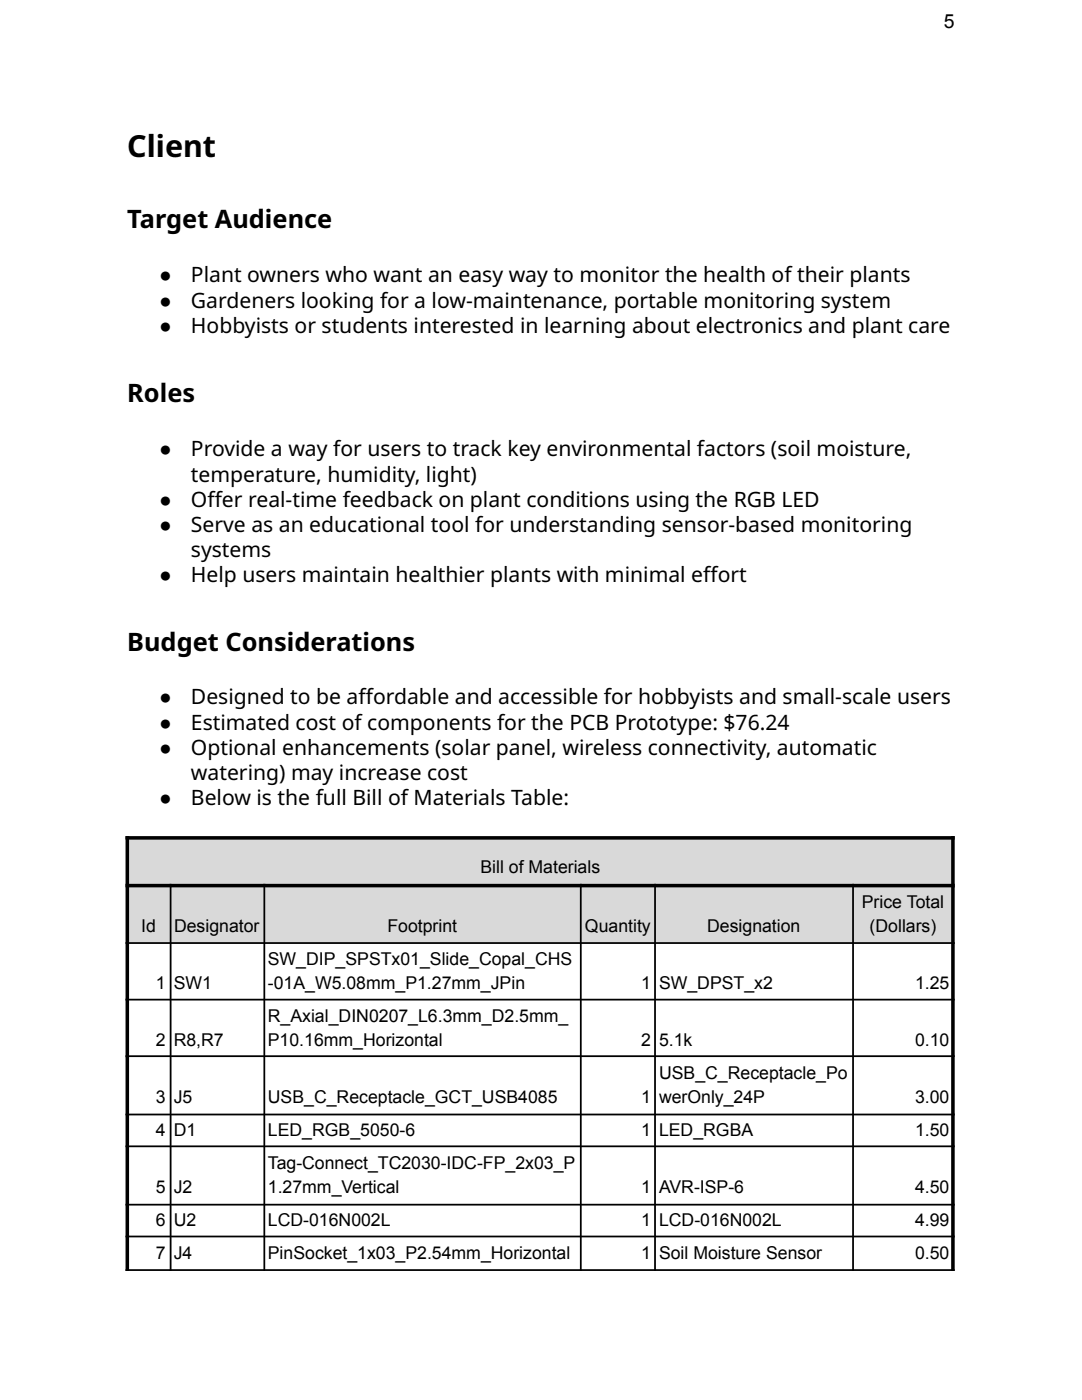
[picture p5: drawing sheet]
<svg xmlns="http://www.w3.org/2000/svg" width="216mm" height="279mm" viewBox="0 0 216 279" stroke-linecap="round" stroke-linejoin="round" font-family="sans-serif">
<defs><g id="words">
<text font-size="6.1" x="25.4" y="31.4">Client</text>
<g font-size="5.1">
<text x="25.4" y="45.6">Target Audience</text>
<text x="25.4" y="80.2">Roles</text>
<text x="25.4" y="130">Budget Considerations</text>
</g>
<g font-size="4.2">
<text x="31.7" y="56.3">●</text>
<text x="38.1" y="56.3">Plant owners who want an easy way to monitor the health of their plants</text>
<text x="31.7" y="61.5">●</text>
<text x="38.1" y="61.5">Gardeners looking for a low-maintenance, portable monitoring system</text>
<text x="31.7" y="66.5">●</text>
<text x="38.1" y="66.5">Hobbyists or students interested in learning about electronics and plant care</text>
<text x="31.7" y="91">●</text>
<text x="38.1" y="91">Provide a way for users to track key environmental factors (soil moisture,</text>
<text x="31.7" y="101.2">●</text>
<text x="38.1" y="96.1">temperature, humidity, light)</text>
<text x="38.1" y="101.2">Off er real-time feedback on plant conditions using the RGB LED</text>
<text x="31.7" y="106.2">●</text>
<text x="38.1" y="106.2">Serve as an educational tool for understanding sensor-based monitoring</text>
<text x="38.1" y="111.2">systems</text>
<text x="31.7" y="116.2">●</text>
<text x="38.1" y="116.2">Help users maintain healthier plants with minimal eff ort</text>
<text x="31.7" y="140.5">●</text>
<text x="38.1" y="140.5">Designed to be aff ordable and accessible for hobbyists and small-scale users</text>
<text x="31.7" y="145.6">●</text>
<text x="38.1" y="145.6">Estimated cost of components for the PCB Prototype: $76.24</text>
<text x="31.7" y="150.6">●</text>
<text x="38.1" y="150.6">Optional enhancements (solar panel, wireless connectivity, automatic</text>
<text x="38.1" y="155.7">watering) may increase cost</text>
<text x="31.7" y="160.7">●</text>
<text x="38.1" y="160.7">Below is the full Bill of Materials Table:</text>
</g>
<text font-size="3.9" x="188.3" y="5.6">5</text>
<g font-size="3.5">
<text x="95.9" y="174.3">Bill of Materials</text>
<text x="28.2" y="185.9">Id</text>
<text x="34.7" y="185.9">Designator</text>
<text x="77.3" y="185.9">Footprint</text>
<text x="116.7" y="185.9">Quantity</text>
<text x="141.1" y="185.9">Designation</text>
<text x="171.9" y="181.2">Price Total</text>
<text x="173.5" y="185.9">(Dollars)</text>
<text x="31.1" y="197.3">1</text>
<text x="34.7" y="197.3">SW1</text>
<text x="53.4" y="192.6">SW_DIP_SPSTx01_Slide_Copal_CHS</text>
<text x="53.4" y="197.3">-01A_W5.08mm_P1.27mm_JPin</text>
<text x="127.9" y="197.3">1</text>
<text x="131.5" y="197.3">SW_DPST_x2</text>
<text x="182.6" y="197.3">1.25</text>
<text x="53.4" y="203.9">R_Axial_DIN0207_L6.3mm_D2.5mm_</text>
<text x="31.1" y="208.7">2</text>
<text x="34.7" y="208.7">R8,R7</text>
<text x="53.4" y="208.7">P10.16mm_Horizontal</text>
<text x="127.9" y="208.7">2</text>
<text x="131.5" y="208.7">5.1k</text>
<text x="182.6" y="208.7">0.10</text>
<text x="131.5" y="215.3">USB_C_Receptacle_Po</text>
<text x="31.1" y="220.1">3</text>
<text x="34.7" y="220.1">J5</text>
<text x="53.4" y="220.1">USB_C_Receptacle_GCT_USB4085</text>
<text x="127.9" y="220.1">1</text>
<text x="131.5" y="220.1">werOnly_24P</text>
<text x="182.6" y="220.1">3.00</text>
<text x="31.1" y="226.7">4</text>
<text x="34.7" y="226.7">D1</text>
<text x="53.4" y="226.7">LED_RGB_5050-6</text>
<text x="127.9" y="226.7">1</text>
<text x="131.5" y="226.7">LED_RGBA</text>
<text x="182.6" y="226.7">1.50</text>
<text x="53.4" y="233.3">Tag-Connect_TC2030-IDC-FP_2x03_P</text>
<text x="31.1" y="238.1">5</text>
<text x="34.7" y="238.1">J2</text>
<text x="53.4" y="238.1">1.27mm_Vertical</text>
<text x="127.9" y="238.1">1</text>
<text x="131.5" y="238.1">AVR-ISP-6</text>
<text x="182.6" y="238.1">4.50</text>
<text x="31.1" y="244.7">6</text>
<text x="34.7" y="244.7">U2</text>
<text x="53.4" y="244.7">LCD-016N002L</text>
<text x="127.9" y="244.7">1</text>
<text x="131.5" y="244.7">LCD-016N002L</text>
<text x="182.6" y="244.7">4.99</text>
<text x="31.1" y="251.3">7</text>
<text x="34.7" y="251.3">J4</text>
<text x="53.4" y="251.3">PinSocket_1x03_P2.54mm_Horizontal</text>
<text x="127.9" y="251.3">1</text>
<text x="131.5" y="251.3">Soil Moisture Sensor</text>
<text x="182.6" y="251.3">0.50</text>
</g>
</g></defs>
<g fill="#d9d9d9">
<path d="M25.4 167.2h164.8v9.5h-164.8z"/>
<path d="M25.4 176.7h8.5v11.4h-8.5z"/>
<path d="M33.9 176.7h18.8v11.4h-18.8z"/>
<path d="M52.7 176.7h63.2v11.4h-63.2z"/>
<path d="M115.9 176.7h14.8v11.4h-14.8z"/>
<path d="M130.7 176.7h39.4v11.4h-39.4z"/>
<path d="M170.1 176.7h20.1v11.4h-20.1z"/>
</g>
<g fill="none" stroke="#000" stroke-width=".35">
<path d="M34 176.4v77.2M52.7 176.4v77.2M115.9 176.4v77.2M130.7 176.4v77.2M170.2 176.4v77.2M25 188.2h165.5M25 199.5h165.5M25 210.8h165.5M25 222.4h165.5M25 228.8h165.5M25 240.4h165.5M25 246.8h165.5"/>
<path d="M25 253.5h165.5"/>
</g>
<path d="M25 167.2h165.5M25 176.7h165.5M25.4 166.9v86.7M190.1 166.9v86.7" fill="none" stroke="#000" stroke-width=".71" stroke-linecap="butt"/>
<use href="#words"/>
</svg>
